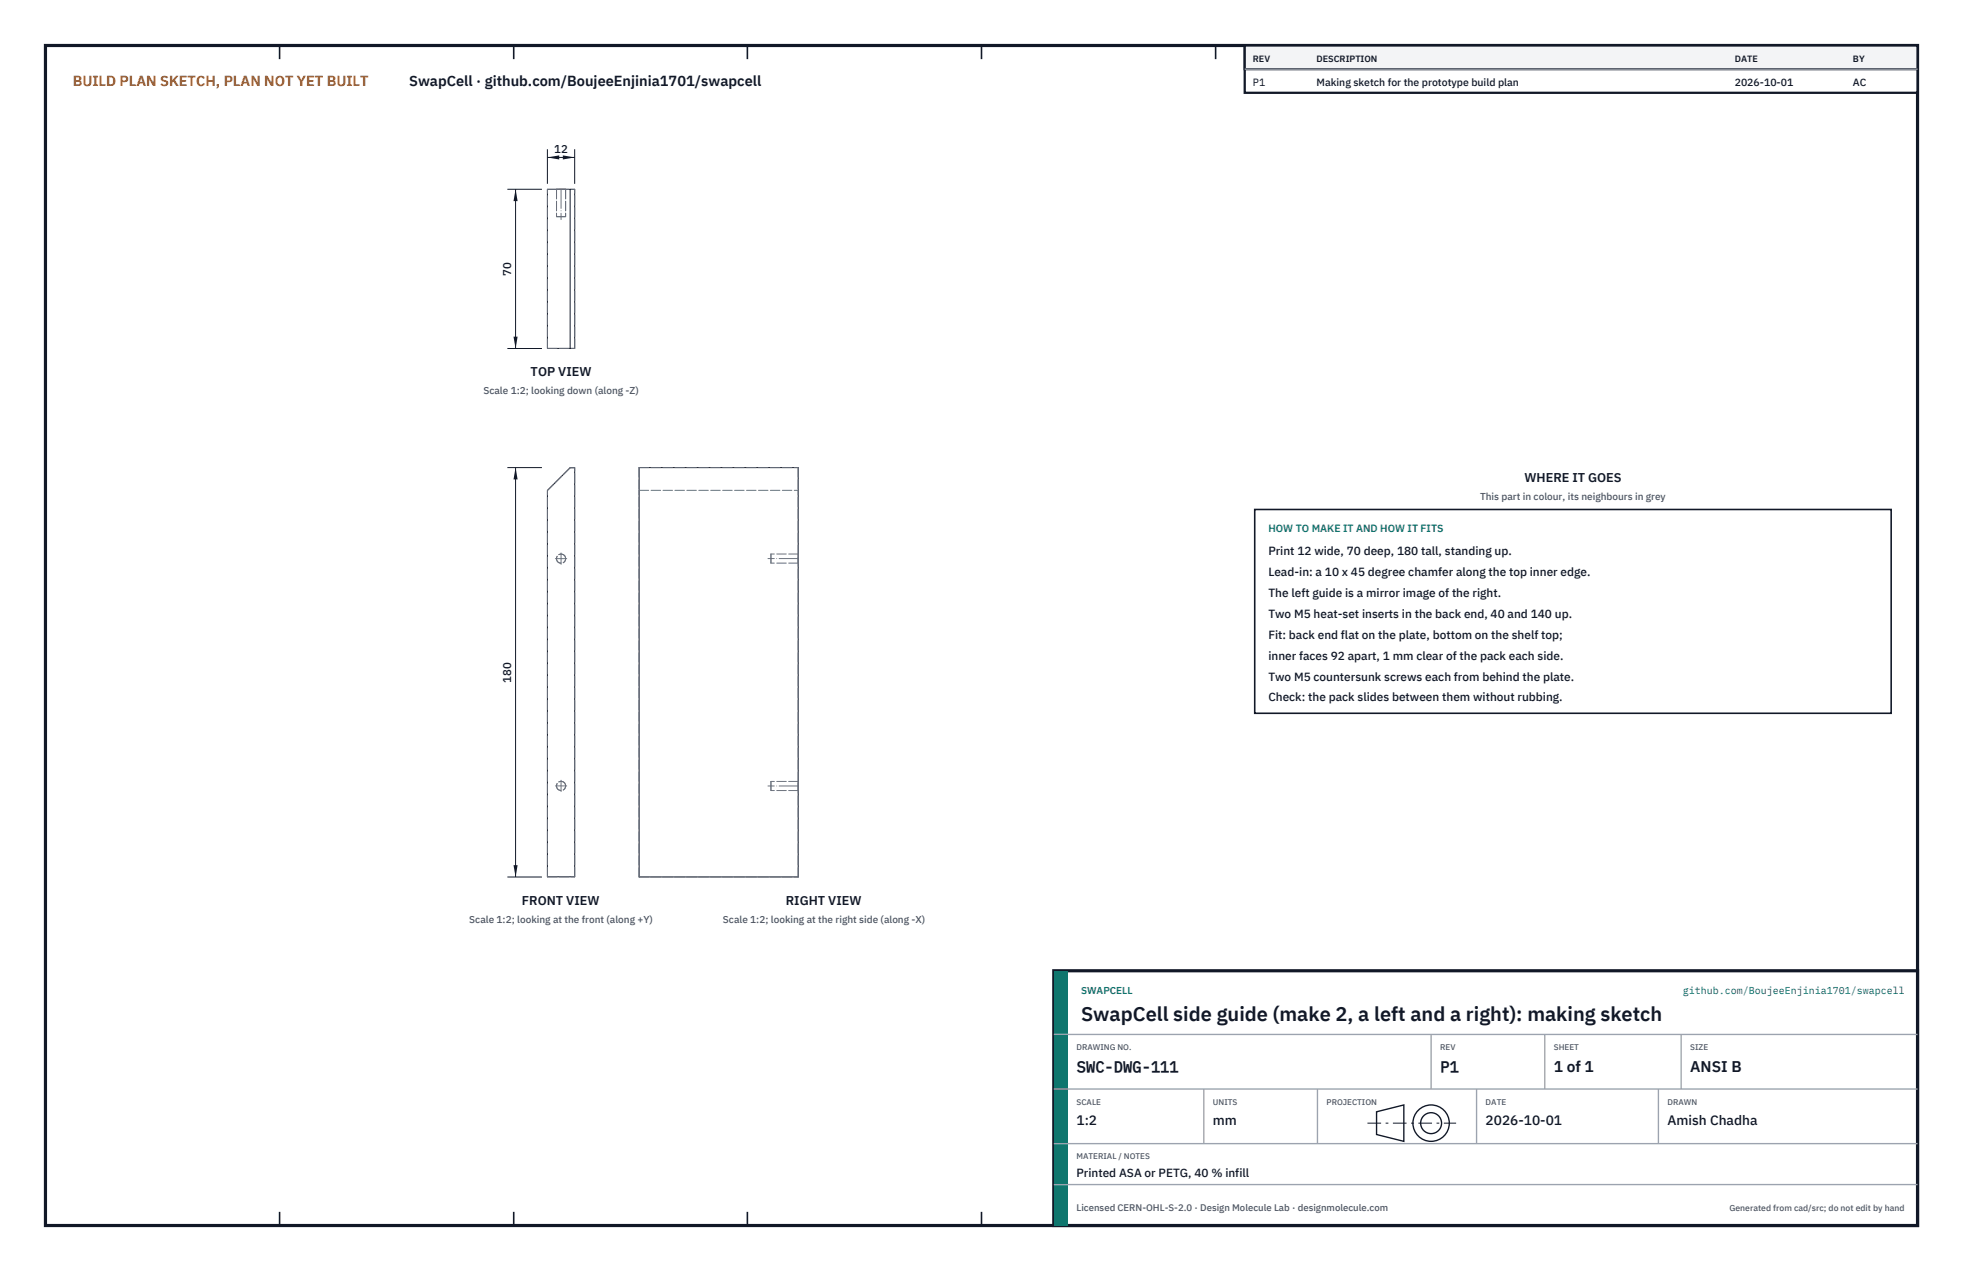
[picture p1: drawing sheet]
<svg xmlns="http://www.w3.org/2000/svg" width="432mm" height="279mm" viewBox="0 0 432 279" stroke-linecap="round" stroke-linejoin="round" font-family="sans-serif">
<defs><g id="words">
<text font-size="4.4" fill="#111827" x="237.8" y="224.4">SwapCell side guide (make 2, a left and a right): making sketch</text>
<g font-size="3.4" fill="#111827">
<text x="236.8" y="235.6">SWC-DWG-111</text>
<text x="316.8" y="235.6">P1</text>
<text x="341.8" y="235.6">1 of 1</text>
<text x="371.8" y="235.6">ANSI B</text>
</g>
<text font-size="3.2" fill="#b45309" x="16" y="19">BUILD PLAN SKETCH, PLAN NOT YET BUILT</text>
<text font-size="3.2" fill="#111827" x="90" y="19">SwapCell · github.com/BoujeeEnjinia1701/swapcell</text>
<g font-size="3" fill="#111827">
<text x="236.8" y="247.2">1:2</text>
<text x="266.8" y="247.2">mm</text>
<text x="326.8" y="247.2">2026-10-01</text>
<text x="366.8" y="247.2">Amish Chadha</text>
</g>
<g font-size="2.8" fill="#111827">
<text x="116.7" y="82.7">TOP VIEW</text>
<text x="335.3" y="106">WHERE IT GOES</text>
<text x="114.8" y="198.9">FRONT VIEW</text>
<text x="172.9" y="198.9">RIGHT VIEW</text>
</g>
<g font-size="2.6" fill="#111827">
<text x="279" y="122">Print 12 wide, 70 deep, 180 tall, standing up.</text>
<text x="279" y="126.6">Lead-in: a 10 x 45 degree chamfer along the top inner edge.</text>
<text x="279" y="131.2">The left guide is a mirror image of the right.</text>
<text x="279" y="135.8">Two M5 heat-set inserts in the back end, 40 and 140 up.</text>
<text x="279" y="140.4">Fit: back end flat on the plate, bottom on the shelf top;</text>
<text x="279" y="145">inner faces 92 apart, 1 mm clear of the pack each side.</text>
<text x="279" y="149.6">Two M5 countersunk screws each from behind the plate.</text>
<text x="279" y="154.2">Check: the pack slides between them without rubbing.</text>
<text x="236.8" y="258.8">Printed ASA or PETG, 40 % infill</text>
</g>
<g font-size="2.5" fill="#111827">
<text x="121.9" y="33.6">12</text>
<text x="112.4" y="60.6" transform="rotate(-90 112.4 60.6)">70</text>
<text x="112.4" y="150" transform="rotate(-90 112.4 150)">180</text>
</g>
<g font-size="2.3" fill="#111827">
<text x="275.6" y="18.8">P1</text>
<text x="289.6" y="18.8">Making sketch for the prototype build plan</text>
<text x="381.6" y="18.8">2026-10-01</text>
<text x="407.6" y="18.8">AC</text>
</g>
<text font-size="2.3" fill="#0f766e" x="279" y="117">HOW TO MAKE IT AND HOW IT FITS</text>
<g font-size="2.2" fill="#4b5563">
<text x="106.3" y="86.7">Scale 1:2; looking down (along -Z)</text>
<text x="325.6" y="110">This part in colour, its neighbours in grey</text>
<text x="103.2" y="202.9">Scale 1:2; looking at the front (along +Y)</text>
<text x="159" y="202.9">Scale 1:2; looking at the right side (along -X)</text>
</g>
<g font-size="2.2" fill="#0f766e">
<text x="237.8" y="218.4">SWAPCELL</text>
<text x="370.1" y="218.4">github.com/BoujeeEnjinia1701/swapcell</text>
</g>
<text font-size="2.1" fill="#4b5563" x="236.8" y="266.2">Licensed CERN-OHL-S-2.0 · Design Molecule Lab · designmolecule.com</text>
<g font-size="2" fill="#111827">
<text x="275.6" y="13.6">REV</text>
<text x="289.6" y="13.6">DESCRIPTION</text>
<text x="381.6" y="13.6">DATE</text>
<text x="407.6" y="13.6">BY</text>
</g>
<text font-size="1.9" fill="#4b5563" x="380.4" y="266.2">Generated from cad/src; do not edit by hand</text>
<g font-size="1.8" fill="#4b5563">
<text x="236.8" y="230.8">DRAWING NO.</text>
<text x="316.8" y="230.8">REV</text>
<text x="341.8" y="230.8">SHEET</text>
<text x="371.8" y="230.8">SIZE</text>
<text x="236.8" y="242.8">SCALE</text>
<text x="266.8" y="242.8">UNITS</text>
<text x="291.8" y="242.8">PROJECTION</text>
<text x="326.8" y="242.8">DATE</text>
<text x="366.8" y="242.8">DRAWN</text>
<text x="236.8" y="254.8">MATERIAL / NOTES</text>
</g>
</g></defs>
<path d="M10 10h411.8v259.4h-411.8z" fill="none" stroke="#111827" stroke-width=".7" stroke-linecap="butt"/>
<g fill="none" stroke="#111827" stroke-width=".35">
<path d="M61.5 10v3M113 10v3M164.4 10v3M215.9 10v3M267.4 10v3M318.9 10v3M370.3 10v3M61.5 266.4v3M113 266.4v3M164.4 266.4v3M215.9 266.4v3M267.4 266.4v3"/>
<path d="M318.9 266.4v3M370.3 266.4v3"/>
</g>
<path d="M120.4 41.6h6v35h-6zM125.4 41.6v35M125.4 102.8h1v89.9h-6v-84.9zM140.6 102.8h35v90h-35z" fill="none" stroke="#111727" stroke-width=".22"/>
<g fill="none" stroke="#6a7180" stroke-width=".22" stroke-dasharray="2.1 .5">
<path d="M120.4 41.6h6M122.4 41.6h2M122.4 47.6h2M122.4 41.6v6M124.4 41.6h-2M124.4 41.6v6M124.4 47.6h-2M120.4 76.6v-35M120.4 76.6h6M126.4 76.6v-35M125.4 102.8l-5 5M125.4 102.8h1"/>
<path d="M140.6 107.8h35M140.6 102.8v5M140.6 102.8h35M175.6 102.8v5M169.6 122.8v-1M169.6 121.8v2M169.6 123.8v-1M175.6 122.8v-1M175.6 121.8v2M175.6 123.8v-1M175.6 121.8h-6M175.6 123.8h-6"/>
<path d="M169.6 172.8v-1M169.6 171.8v2M169.6 173.8v-1M175.6 172.8v-1M175.6 171.8v2M175.6 173.8v-1M175.6 171.8h-6M175.6 173.8h-6M120.4 192.7v-84.9M120.4 192.7h6M126.4 192.7v-89.9M140.6 192.8v-85"/>
<path d="M140.6 192.8h35M175.6 192.8v-85"/>
<circle cx="123.4" cy="122.8" r="1.01"/>
<circle cx="123.4" cy="172.8" r="1.01"/>
</g>
<path d="M123.4 41.6v6.7M122.2 122.8h2.5M123.4 124.1v-2.5M175.6 122.8h-6.7M122.2 172.8h2.5M123.4 174v-2.5M175.6 172.8h-6.7" fill="none" stroke="#6a7180" stroke-width=".22" stroke-dasharray="4.2 .5 0 .5"/>
<path d="M120.4 32.8v7.6M120.4 34.6h6M126.4 32.8v7.6" fill="none" stroke="#111827" stroke-width=".22"/>
<path d="M120.4 34.6l2.6-.4v.9zM123.8 34.2v.9l2.6-.5z" fill="#111827"/>
<path d="M111.6 41.6h7.6M113.4 41.6v35M111.6 76.6h7.6" fill="none" stroke="#111827" stroke-width=".22"/>
<path d="M113.4 41.6l-.4 2.6h.9zM113 74h.9l-.5 2.6z" fill="#111827"/>
<path d="M111.6 102.8h7.6M113.4 102.8v90M111.6 192.8h7.6" fill="none" stroke="#111827" stroke-width=".22"/>
<path d="M113.4 102.8l-.4 2.6h.9zM113 190.2h.9l-.5 2.6z" fill="#111827"/>
<path d="M276 112h140v44.8h-140z" fill="#fff" stroke="#111827" stroke-width=".35"/>
<path d="M273.8 10h148v10.4h-148z" fill="#fff" stroke="#111827" stroke-width=".5"/>
<path d="M273.8 10h148v5.2h-148z" fill="#f3f4f6" stroke="#111827" stroke-width=".5"/>
<path d="M273.8 15.2h148" fill="none" stroke="#9ca3af" stroke-width=".3"/>
<path d="M231.8 213.4h190v56h-190z" fill="#fff" stroke="#111827" stroke-width=".7" stroke-linecap="butt"/>
<path d="M231.8 213.4h3v56h-3z" fill="#0f766e"/>
<path d="M231.8 227.4h190M231.8 239.4h190M264.8 239.4v12M289.8 239.4v12M314.8 227.4v12M324.8 239.4v12M339.8 227.4v12M364.8 239.4v12M369.8 227.4v12M231.8 251.4h190M231.8 260.4h190" fill="none" stroke="#9ca3af" stroke-width=".3"/>
<g fill="none" stroke="#111827" stroke-width=".3">
<path d="M302.8 244.4l6-1.5v8l-6-1.5z"/>
<circle cx="314.8" cy="246.9" r="4"/>
<circle cx="314.8" cy="246.9" r="2.3"/>
</g>
<path d="M300.8 246.9h19.5" fill="none" stroke="#111827" stroke-width=".22" stroke-dasharray="3 1 .6 1" stroke-linecap="butt"/>
<use href="#words"/>
</svg>
